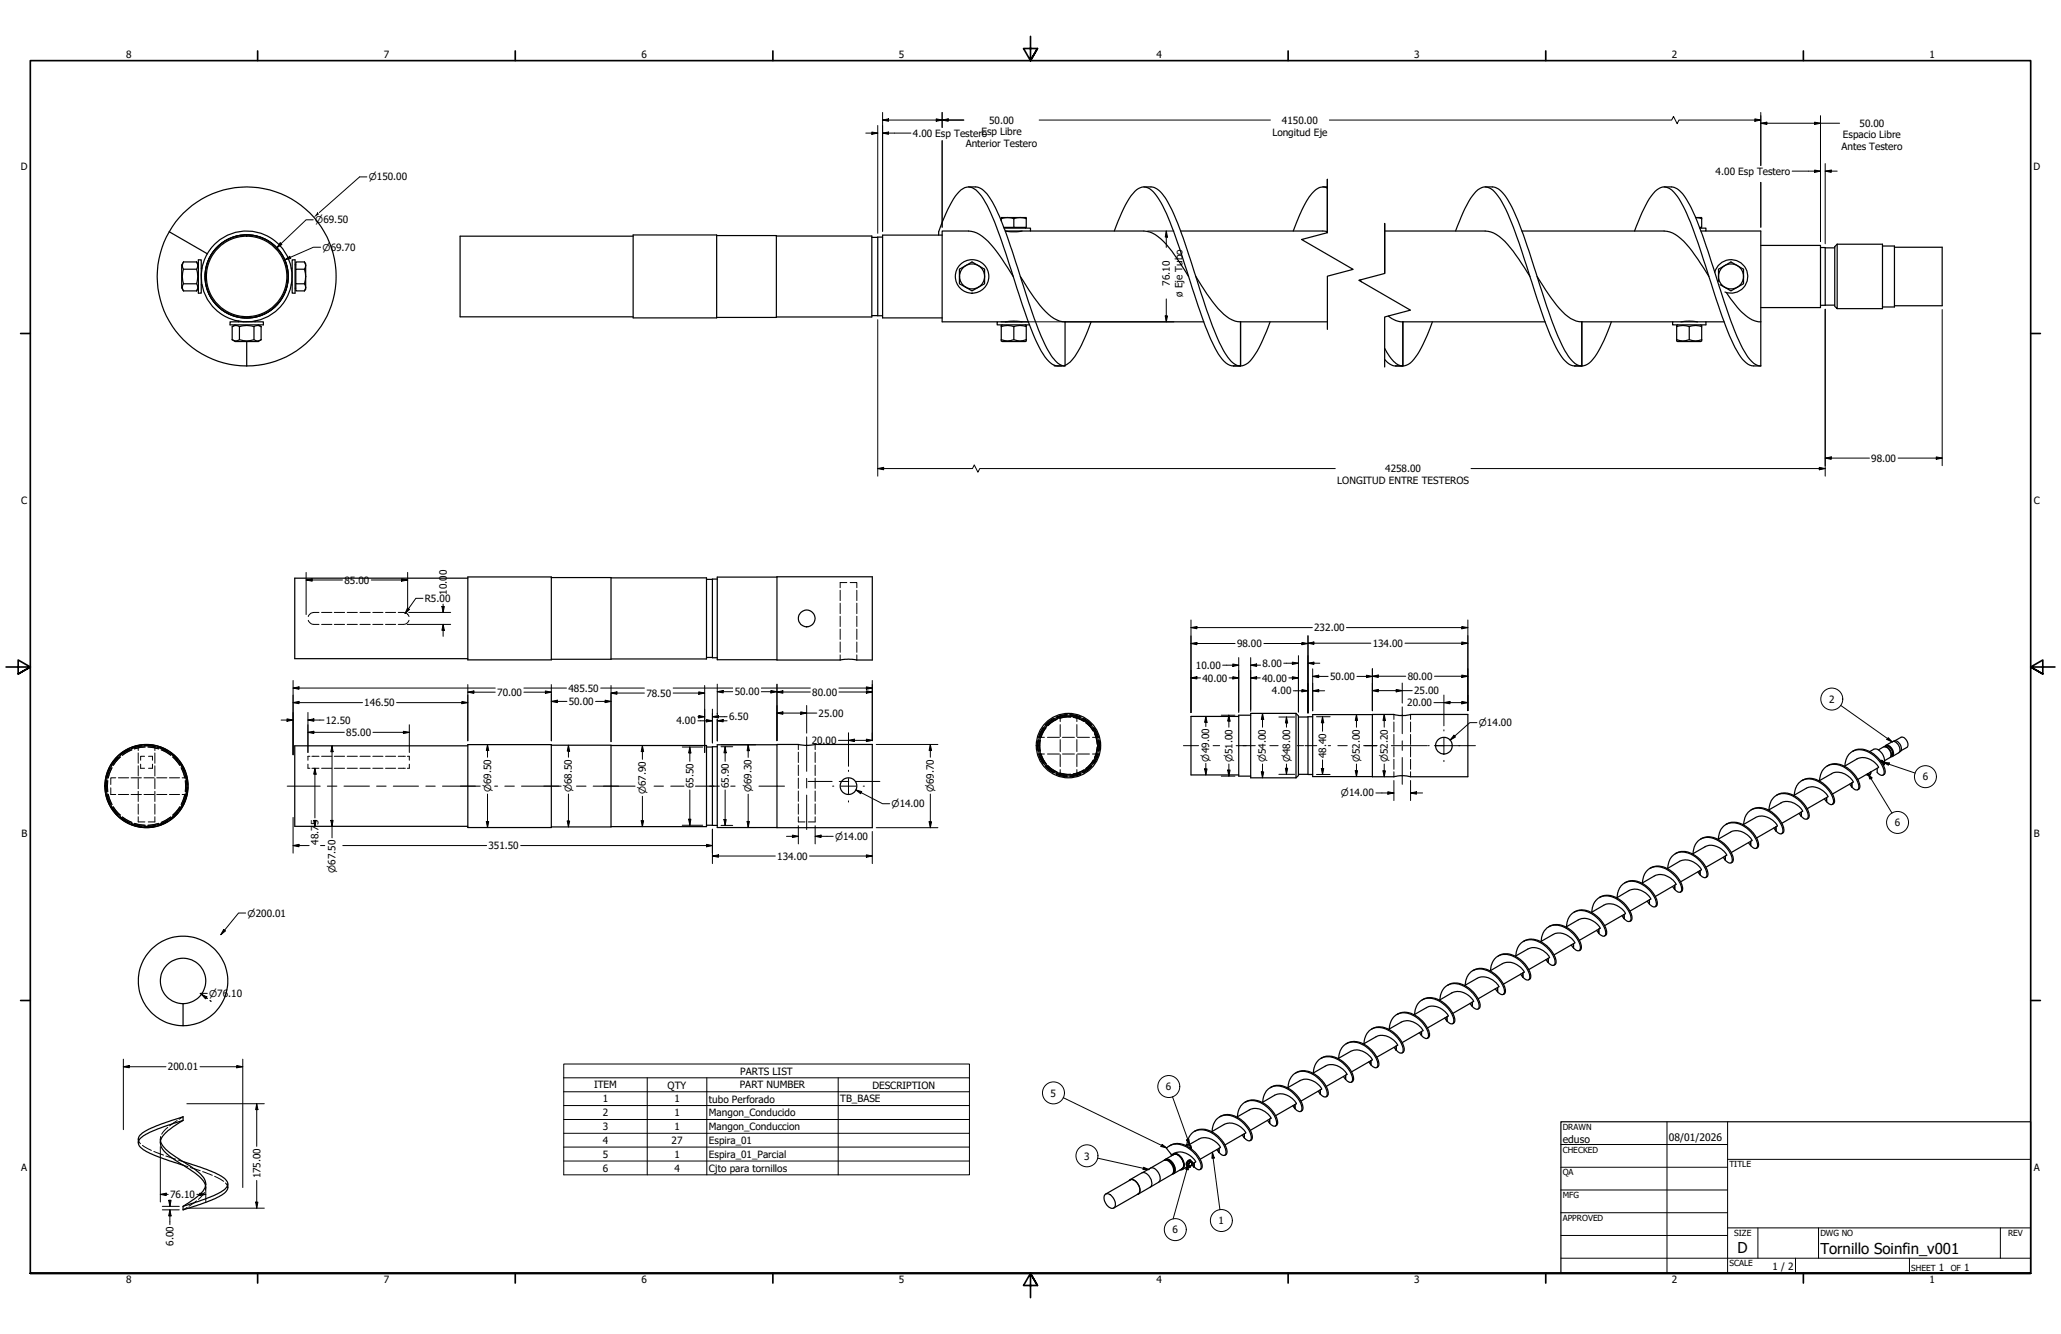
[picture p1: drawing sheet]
<svg xmlns="http://www.w3.org/2000/svg" width="864mm" height="559mm" viewBox="0 0 864 559" stroke-linecap="round" stroke-linejoin="round" font-family="sans-serif">
<defs><g id="words">
<g font-size="6.3">
<text x="728.1" y="524.9">D</text>
<text x="762.8" y="525.4">Tornillo Soinfin_v001</text>
</g>
<g font-size="4.3">
<text x="654.8" y="478.6">eduso</text>
<text x="699.3" y="478">08/01/2026</text>
</g>
<g font-size="4.2">
<text x="52.8" y="24.4">8</text>
<text x="160.8" y="24.4">7</text>
<text x="268.7" y="24.4">6</text>
<text x="376.7" y="24.4">5</text>
<text x="484.6" y="24.4">4</text>
<text x="592.6" y="24.4">3</text>
<text x="700.5" y="24.4">2</text>
<text x="808.5" y="24.4">1</text>
<text x="414.5" y="51.8">50.00</text>
<text x="537.1" y="51.8">4150.00</text>
<text x="779.2" y="53.1">50.00</text>
<text x="382.5" y="57.3">4.00 Esp TesterEsp Libre</text>
<text x="411.4" y="57.3">o</text>
<text x="533.1" y="57.1">Longitud Eje</text>
<text x="772.2" y="58">Espacio Libre</text>
<text x="404.7" y="61.6">Anterior Testero</text>
<text x="771.6" y="63">Antes Testero</text>
<text x="8.8" y="71.4">D</text>
<text x="852" y="71.4">D</text>
<text x="718.9" y="73.2">4.00 Esp Testero</text>
<text x="490.2" y="119.6" transform="rotate(-90 490.2 119.6)">76.10</text>
<text x="495.5" y="124.4" transform="rotate(-90 495.5 124.4)">ø Eje Tubo</text>
<text x="580.5" y="197.8">4258.00</text>
<text x="784.1" y="193.4">98.00</text>
<text x="560.3" y="202.6">LONGITUD ENTRE TESTEROS</text>
<text x="8.9" y="211.1">C</text>
<text x="852.2" y="211.1">C</text>
<text x="144.3" y="244.5">85.00</text>
<text x="187.2" y="249" transform="rotate(-90 187.2 249)">10.00</text>
<text x="178" y="252.2">R5.00</text>
<text x="550.7" y="264.4">232.00</text>
<text x="518.4" y="271.1">98.00</text>
<text x="575.2" y="271">134.00</text>
<text x="501.1" y="280.2">10.00</text>
<text x="529" y="279.3">8.00</text>
<text x="503.9" y="285.5">40.00</text>
<text x="528.8" y="285.5">40.00</text>
<text x="557.3" y="284.9">50.00</text>
<text x="589.9" y="284.8">80.00</text>
<text x="208.3" y="291.5">70.00</text>
<text x="238.2" y="289.8">485.50</text>
<text x="270.8" y="291.8">78.50</text>
<text x="307.8" y="291.3">50.00</text>
<text x="340.3" y="291.4">80.00</text>
<text x="533" y="290.9">4.00</text>
<text x="592.6" y="290.8">25.00</text>
<text x="152.7" y="295.8">146.50</text>
<text x="238.3" y="295.3">50.00</text>
<text x="589.6" y="295.8">20.00</text>
<text x="766.4" y="294.4">2</text>
<text x="136.5" y="303.1">12.50</text>
<text x="283.5" y="303.5">4.00</text>
<text x="305.5" y="301.8">6.50</text>
<text x="343" y="300.2">25.00</text>
<text x="145.1" y="308.3">85.00</text>
<text x="340.1" y="311.7">20.00</text>
<text x="555.7" y="317.6" transform="rotate(-90 555.7 317.6)">48.40</text>
<text x="805.7" y="326.9">6</text>
<text x="290.6" y="330.1" transform="rotate(-90 290.6 330.1)">65.50</text>
<text x="305.4" y="330.1" transform="rotate(-90 305.4 330.1)">65.90</text>
<text x="133.5" y="345.8" transform="rotate(-90 133.5 345.8)">5</text>
<text x="794" y="346.1">6</text>
<text x="9" y="350.8">B</text>
<text x="133.5" y="353.9" transform="rotate(-90 133.5 353.9)">48.7</text>
<text x="852.2" y="350.8">B</text>
<text x="204.7" y="355.7">351.50</text>
<text x="325.7" y="360.1">134.00</text>
<text x="70.4" y="448.4">200.01</text>
<text x="248.9" y="455.9">ITEM</text>
<text x="279.7" y="456">QTY</text>
<text x="310" y="455.9">PART NUMBER</text>
<text x="310.2" y="450.2">PARTS LIST</text>
<text x="365.6" y="456">DESCRIPTION</text>
<text x="252.5" y="461.8">1</text>
<text x="282.6" y="461.8">1</text>
<text x="297.1" y="461.8">tubo Perforado</text>
<text x="352.1" y="461.8">TB_BASE</text>
<text x="440.2" y="459.4">5</text>
<text x="488.6" y="456.7">6</text>
<text x="252.5" y="467.6">2</text>
<text x="282.6" y="467.6">1</text>
<text x="297.1" y="467.6">Mangon_Conducido</text>
<text x="252.5" y="473.4">3</text>
<text x="282.6" y="473.3">1</text>
<text x="297.1" y="473.4">Mangon_Conduccion</text>
<text x="252.5" y="479.2">4</text>
<text x="281.4" y="479.2">27</text>
<text x="297.1" y="479.2">Espira_01</text>
<text x="252.5" y="484.9">5</text>
<text x="282.6" y="484.9">1</text>
<text x="297.1" y="485">Espira_01_Parcial</text>
<text x="454.3" y="485.7">3</text>
<text x="8.9" y="490.5">A</text>
<text x="252.5" y="490.8">6</text>
<text x="282.6" y="490.8">4</text>
<text x="297.1" y="490.9">Cjto para tornillos</text>
<text x="852.2" y="490.5">A</text>
<text x="109.1" y="493.6" transform="rotate(-90 109.1 493.6)">175.00</text>
<text x="71.3" y="501.8">76.10</text>
<text x="510.6" y="512.8">1</text>
<text x="72.7" y="521.9" transform="rotate(-90 72.7 521.9)">6.00</text>
<text x="491.3" y="516.6">6</text>
<text x="742.8" y="532">1 / 2</text>
<text x="812.4" y="532.6">1</text>
<text x="823" y="532.6">1</text>
<text x="52.8" y="537.5">8</text>
<text x="160.8" y="537.5">7</text>
<text x="268.7" y="537.5">6</text>
<text x="376.7" y="537.5">5</text>
<text x="484.6" y="537.5">4</text>
<text x="592.6" y="537.5">3</text>
<text x="700.5" y="537.5">2</text>
<text x="808.5" y="537.5">1</text>
</g>
<g font-size="3.9">
<text x="154.5" y="75.6">⌀150.00</text>
<text x="132.1" y="93.5">⌀69.50</text>
<text x="135.1" y="105">⌀69.70</text>
<text x="619.7" y="304.2">⌀14.00</text>
<text x="506.7" y="319" transform="rotate(-90 506.7 319)">⌀49.00</text>
<text x="516.4" y="319.3" transform="rotate(-90 516.4 319.3)">⌀51.00</text>
<text x="530.5" y="319.3" transform="rotate(-90 530.5 319.3)">⌀54.00</text>
<text x="540.6" y="319.3" transform="rotate(-90 540.6 319.3)">⌀48.00</text>
<text x="569.8" y="319.3" transform="rotate(-90 569.8 319.3)">⌀52.00</text>
<text x="581.5" y="319.3" transform="rotate(-90 581.5 319.3)">⌀52.20</text>
<text x="205.7" y="331.9" transform="rotate(-90 205.7 331.9)">⌀69.50</text>
<text x="239.6" y="331.9" transform="rotate(-90 239.6 331.9)">⌀68.50</text>
<text x="270.6" y="332.7" transform="rotate(-90 270.6 332.7)">⌀67.90</text>
<text x="315" y="331.9" transform="rotate(-90 315 331.9)">⌀69.30</text>
<text x="391.3" y="331.9" transform="rotate(-90 391.3 331.9)">⌀69.70</text>
<text x="561.8" y="333.6">⌀14.00</text>
<text x="373.6" y="338.1">⌀14.00</text>
<text x="349.9" y="351.8">⌀14.00</text>
<text x="140.6" y="365.6" transform="rotate(-90 140.6 365.6)">⌀67.50</text>
<text x="103.8" y="383.9">⌀200.01</text>
<text x="87.6" y="417.6">⌀76.10</text>
</g>
<g font-size="3.5">
<text x="654.8" y="473.2">DRAWN</text>
<text x="654.8" y="482.8">CHECKED</text>
<text x="724.7" y="488.9">TITLE</text>
<text x="654.8" y="492.3">QA</text>
<text x="654.8" y="501.8">MFG</text>
<text x="654.8" y="511.4">APPROVED</text>
<text x="726.7" y="517.7">SIZE</text>
<text x="762.8" y="517.7">DWG NO</text>
<text x="841.4" y="517.7">REV</text>
<text x="724.7" y="530.4">SCALE</text>
<text x="800.9" y="532.6">SHEET</text>
<text x="817.4" y="532.6">OF</text>
</g>
</g></defs>
<!-- layer: Visible (ANSI) -->
<g fill="none" stroke="#000" stroke-width=".51">
<path d="M405.8 78.3h3a8.7 8.7 0 0 1 6.4 5.3 149.7 149.7 0 0 1 11.2 28.5l1.1 3.7a170.5 170.5 0 0 0 12.4 32.2 9 9 0 0 0 6.4 5.3M479.3 78.3a8 8 0 0 1 4.8 .4 19.4 19.4 0 0 1 7 9.3 502.6 502.6 0 0 1 14.6 42.2 69.1 69.1 0 0 0 10 20.9 5.1 5.1 0 0 0 8.7-.6 56.9 56.9 0 0 0 7.8-15.7M554.3 78.3h1.9M556.2 78.8a4.9 4.9 0 0 0-6.2 2 53.1 53.1 0 0 0-8.1 16M622.3 78.3h3a10 10 0 0 1 7 6.3 204.8 204.8 0 0 1 12.9 34.9 140.3 140.3 0 0 0 11.8 29.4 7.7 7.7 0 0 0 5.8 4.4M697.3 78.3h3a10 10 0 0 1 7 6.3 175.8 175.8 0 0 1 11.8 31.2 170.5 170.5 0 0 0 12.3 32.2 9 9 0 0 0 6.4 5.3M70.9 97.1a37.5 37.5 0 0 1 64.9 0 37.5 37.5 0 0 1-32.4 56.2M70.9 97.1a37.5 37.5 0 0 0 32.5 56.2M70.9 97.1l16 9.2M265.3 98.4h35v34.8h-35zM265.3 98.9h-72.5v33.8h72.5M300.3 98.7h25v34.3h-25"/>
<path d="M325.3 98.9h40v33.9h-40M365.3 99.4h2.5M369.8 99.3h-2v33h2M393.3 98.5v-1.4a51.7 51.7 0 0 1 8.6-16.8 4.8 4.8 0 0 1 7.8 0 56.7 56.7 0 0 1 9.4 19l2.3 6.8a368.9 368.9 0 0 0 13.3 37.9 18.1 18.1 0 0 0 7 9l4.6 .3v-18.5M394.8 98.5h-25v34.7h25M419.5 91.6v.9M420.6 95.2h4.2M420.8 95.6h11v1.2h-10.6M421.3 96.8a19.4 19.4 0 0 0 7 0M422.1 91.1l-2.6 .5M422.1 91.1h-2.6v.5M422.1 91.1l2.7 .5"/>
<path d="M422.1 91.1h5.3M424.8 91.6v3.6h5.2v-3.6M427.4 91.1l-2.6 .5M427.4 91.1h2.6v.5M427.4 91.1l2.6 .5M429.7 95.2v.4M431.8 96.8h47.5a13.4 13.4 0 0 1 9.4 5.6l2.3 2.8 7 10.6M466.9 96.8a51.4 51.4 0 0 1 8.6-16.6 4.8 4.8 0 0 1 7.8 .2 59.9 59.9 0 0 1 9.3 19l1.6 4.5a515.4 515.4 0 0 0 13.2 38.5 23.6 23.6 0 0 0 7.1 10.2 7.3 7.3 0 0 0 5.3 .7v-18.5M494.7 96.8h59.6l1.9 .2M580.2 96.8h42.1a13.4 13.4 0 0 1 9.4 5.6 102.8 102.8 0 0 1 9.4 13.4M609.9 96.8a51.4 51.4 0 0 1 8.6-16.6 4.8 4.8 0 0 1 7.8 .2 56.5 56.5 0 0 1 9.3 19l1.6 4.5a391.2 391.2 0 0 0 14.1 40.1 18.1 18.1 0 0 0 6.9 9l4.6 .3M637.7 96.8h59.6a13.4 13.4 0 0 1 9.4 5.6 102.8 102.8 0 0 1 9.4 13.4"/>
<path d="M684.9 96.8a55 55 0 0 1 8.6-16.6 4.8 4.8 0 0 1 7.8 .2 56.5 56.5 0 0 1 9.3 19l1.6 4.5a391.2 391.2 0 0 0 14 40.1 18.1 18.1 0 0 0 7 9l4.6 .3M710.5 91.1h2.5v.5zM712.3 95.6h2.5v1.2h-2.1M712.7 95.2v.4M713 91.6v3.6h-.8M714.8 96.8h23v56.5M76.9 109.7a2.54 2.54 0 0 0 0 3.1 9.4 9.4 0 0 0 0 6.1 2.44 2.44 0 0 0 0 3M76.9 109.7l-.8 1.3v9.6l.8 1.3M76.9 118.9h5.5M76.9 112.8h5.5M76.9 109.7h5.5M82.4 109.7a2.54 2.54 0 0 1 0 3.1 9.4 9.4 0 0 1 0 6.1 2.45 2.45 0 0 1 0 3"/>
<path d="M82.4 109.7l.7 1.3M83.1 108.8h1.2v14h-1.2zM84.3 119.3h.3M84.3 112.3h.3M122 119.3h.4M122 112.3h.4M122.4 108.8h1.2v14h-1.2zM123.6 110.9h.4M124 118.9v3h3.6M127.6 109.7a2.54 2.54 0 0 1 0 3.1M127.6 112.8a9.4 9.4 0 0 1 0 6.1 2.44 2.44 0 0 1 0 3M127.6 112.8h-3.6v6.1h3.6"/>
<path d="M127.6 109.7h-3.6v3.1M127.6 109.7l.5 .9v10.5l-.5 .8M404.7 111.3l-2.7 1.5v6.1l2.7 1.4M404.7 111.3l2.6-1.6 2.7 1.6M404.7 111.3a5.2 5.2 0 0 0 0 9M404.7 111.3a5.2 5.2 0 0 1 5.2 0M409.9 111.3a5.2 5.2 0 0 1 0 9M410 111.3l2.6 1.5v6.1l-2.6 1.4M424.6 115.8a74.4 74.4 0 0 0-11.8-15.8l-1.1-.9a9.9 9.9 0 0 0-5.9-2.3h-11v38h23M427.5 115.8a68 68 0 0 0 12.9 16.8l1.2 .8a8 8 0 0 0 4.7 1.4M501.1 115.8a77.3 77.3 0 0 0 11.7 15.8l2.3 1.8a8.4 8.4 0 0 0 4.7 1.4M569.6 117.4l.1 .1"/>
<path d="M570 117.3l.5 .7M644.1 115.8a68 68 0 0 0 12.9 16.8l1.1 .8a8.4 8.4 0 0 0 4.7 1.4M718.5 114.1a7 7 0 0 1 8.8-5 7 7 0 0 1 4.7 9 7 7 0 0 1-9.2 4.2M720.7 119.3l2 1M727.9 111.3a5.2 5.2 0 0 0-7.1 1.9 5.2 5.2 0 0 0 1.9 7.1M727.9 111.3a5.2 5.2 0 0 1 0 9M728 111.3l2.6 1.5v6.1l-2.6 1.4M728 111.3l-2.7-1.6-5.2 3.1v5.1M737.8 102.8h25v26h-25M762.8 103.7h2v24.2h-2M764.8 103.8h4M769.8 102.3v27l-1-1v-25z"/>
<path d="M769.8 102.3h19v27h-19M788.8 103.1h5v25.5h-5M793.8 103.6h20v24.5h-20M76.9 121.9h5.5M83.1 120.6l-.7 1.3M96.4 134.8h14v1.3h-14zM97.3 136.8a2.54 2.54 0 0 1 3 0 9.4 9.4 0 0 1 6.1 0 2.44 2.44 0 0 1 3 0M98.6 136.1l-1.3 .7v5.5M99.9 134.5v.3M100.3 136.8v5.5M106.4 136.8v5.5M106.9 134.5v.3"/>
<path d="M108.2 136.1l1.2 .7M109.4 136.8v5.5M123.6 120.7h.4M365.3 132.2h2.5M404.7 120.3l2.6 1.6 2.7-1.6M404.7 120.3a5.2 5.2 0 0 0 5.2 0M419.5 136.8a7.1 7.1 0 0 1 5.3 0 6.9 6.9 0 0 1 5.2 0M420 136.1l-.5 .2v6.5l.5 .3h9.6l.4-.3v-.5M421.3 134.8a19.4 19.4 0 0 1 7 0M424.8 136.8v5.5M429.6 136.1l.4 .2v6M430.9 134.8h-13.1v1.3h13.6"/>
<path d="M446.3 134.8h58.1M457.2 134.8l-1.3 3.6a34.6 34.6 0 0 1-8.2 13.8l-1.4 .8M519.8 134.8h36.4M581.7 132.4a9.4 9.4 0 0 0 6.1 2.4M587.8 134.8v18.5h-3M587.8 134.8h59.6M587.8 134.8v18.5M600.2 134.8a44.4 44.4 0 0 1-9.3 17.3l-1.6 .9-1.5 .3M662.8 134.8h38M662.8 134.8v18.5M675.2 134.8a44.4 44.4 0 0 1-9.3 17.3l-1.5 .9-1.6 .3M700.8 134.8h14v1.3h-14z"/>
<path d="M702.6 136.8a7.1 7.1 0 0 1 5.2 0 6.9 6.9 0 0 1 5.2 0M703 136.1l-.4 .2v6.5l.4 .3h9.6l.4-.3v-.5M704.3 134.8a19.4 19.4 0 0 1 7 0M707.8 136.8v5.5M712.6 136.1l.4 .2v6M714.8 134.8h7.6M722.7 120.3l2.6 1.6 2.7-1.6M722.7 120.3a5.2 5.2 0 0 0 5.2 0M723.4 122.6a29.7 29.7 0 0 0 11.7 11.8l2.7 .4M764.8 127.8h4M97.3 142.3a2.54 2.54 0 0 0 3 0 9.4 9.4 0 0 0 6.1 0 2.45 2.45 0 0 0 3 0M97.3 142.3l1.3 .8h9.6l1.2-.8"/>
<path d="M103.4 143.1v10.2M419.5 142.3a7.1 7.1 0 0 0 5.3 0 6.9 6.9 0 0 0 5.2 0M441.8 153v.3h3M580.2 145.9l1.9 3.2a7.4 7.4 0 0 0 5.7 4.2M580.2 150.6a6.3 6.3 0 0 0 4.6 2.7M584.8 153.3h3M702.6 142.3a7.1 7.1 0 0 0 5.2 0 6.9 6.9 0 0 0 5.2 0M196 242.2h-72.5v33.7h72.5M196 241.7h35v34.7h-35zM231 241.9h25v34.3h-25M256 242.1h40v33.9h-40M296 242.7h2.5"/>
<path d="M300.5 242.6h-2v32.9h2M325.6 241.6h39.9v34.9h-6.5a16.2 16.2 0 0 0-7 0h-26.4zM325.6 241.7h-25.1v34.7h25.1M296 275.4h2.5M524.1 299.6h-5.1v25.5h5.1M543.1 298.8l1 1v25.1l-1 .9M543.1 298.8v27M543.1 298.8h-19v27h19M575.1 299.3h9a12.3 12.3 0 0 0 7 0h24v26.1h-24a13.9 13.9 0 0 0-7 0h-9zM575.1 299.3h-25.1v26h25.1M196 312.4h-72.5v33.7h72.5M196 311.9h35v34.7h-35z"/>
<path d="M231 312.2h25v34.2h-25M256 312.3h40v34h-40M296 312.9h2.5M300.5 312.8h-2v33h2M325.6 311.8h8.9a16.5 16.5 0 0 0 7.1 0h23.9v34.9h-39.9zM325.6 312h-25.1v34.6h25.1M519 300.1h-20v24.5h20M544.1 300.4h4M550 300.2h-1.9v24.2h1.9M776.2 314.8a8.2 8.2 0 0 1 10 2 8.1 8.1 0 0 1 3.5 7.3l-.7 .6M783.5 314.8l1.6-.9a4.2 4.2 0 0 1 4.5 3.9l-.1 2M787.1 314.1l2.1-1.2a3 3 0 0 1 2.6 4.5l-2.1 1.2"/>
<path d="M787.9 318.6h.9M788 318.8l.6-.2 .5 .5M788.7 319.2l.4 .1-.6 .2zM788.7 319.2l-.5-.3 1.2 .4M789.1 319.3h.3l.1 .5zM789.5 319.8l-.3 .8zM789.7 312.8l.2-.4a2.31 2.31 0 0 1 3.2 1.9l.3 1.4a1.14 1.14 0 0 1-1.2 1.4M789.8 312.8a1.96 1.96 0 0 1 3 1.4l.4 1.6-.2 .7-.8 .4M789.8 312.8a2.43 2.43 0 0 1 3.3 2.7 1.24 1.24 0 0 1-.9 1.4M789.9 312.8a3.1 3.1 0 0 1 2.4 4.1M790.2 312.2l2.7-1.5a3.2 3.2 0 0 1 3.2 3.8l-.4 .8-2.8 1.6M793.4 310.6a2.35 2.35 0 0 1 3.1 2.1l.2 1.5-.8 .8"/>
<path d="M794.1 310.3l2.4-1.4a2.81 2.81 0 0 1 2.5 4.2l-2.5 1.4M544.1 324.4h4M733.7 339.3a8.5 8.5 0 0 1 10.6 2.5 8 8 0 0 1 3 6.8l-.7 .6M741 339.3l5.3-2.9a7.4 7.4 0 0 1 9 3.5l-8.7 5M741.2 339.2l.2-1.4a6.2 6.2 0 0 1 10.2-4.1l1.8 1.1 2.2 2.4 1.6 2.7 .5 1.7a1.3 1.3 0 0 1-.9 1.6 1.3 1.3 0 0 1-1.6-.9l-.4-.4M744.4 333.1a8.7 8.7 0 0 1 10.8 2.9l.8 .8a6.7 6.7 0 0 1 1.9 5.8l-.7 .5M751.6 333.2l5.3-3a7.4 7.4 0 0 1 9 3.5l-8.7 5.1M751.8 333.1l.1-.9a6.3 6.3 0 0 1 10-4.8l2.8 1.9 1.7 2 1.3 2 .6 2.2a1.26 1.26 0 0 1-.8 1.6 1.26 1.26 0 0 1-1.6-.7l-.5-.6M755 327a8.4 8.4 0 0 1 10.3 2.3 8 8 0 0 1 3.2 7.1l-.7 .5M762.3 327.1l5.2-3a7.4 7.4 0 0 1 9 3.5l-8.7 5M762.4 327l.3-1.8a6.2 6.2 0 0 1 10.1-3.8l2.5 1.8 1.6 1.7 1 1.6 1 2.8a1.26 1.26 0 0 1-.7 1.7 1.26 1.26 0 0 1-1.7-.8l-.5-.5M764.5 334.6l.9 1.2"/>
<path d="M765.4 334.1v1.7M765.6 320.9a8.6 8.6 0 0 1 10.6 2.6 7.9 7.9 0 0 1 2.9 6.7l-.7 .6M772.9 321l5.2-3.1a7.3 7.3 0 0 1 9 3.6l-8.7 5M773 320.9l.1-.4a6.3 6.3 0 0 1 3.3-5.8 6.3 6.3 0 0 1 6.7 .5l2.3 1.5 1.9 1.9 1.2 1.8 1 2.6a1.29 1.29 0 0 1-.6 1.7 1.29 1.29 0 0 1-1.8-.6l-.5-.6v-1.7M775.1 328.5l.9 1.2M776 328v1.7M782 324.5l.4 .1M782.4 324.2v.4M783.6 323.6v.9M783.9 323.4v.4a.98 .98 0 0 1-1.5 .8M784 323.3l-.6 .4M296 345.7h2.5"/>
<path d="M701.9 357.6a8.2 8.2 0 0 1 10.1 2.1l.3 .2a8.5 8.5 0 0 1 3.2 7.1l-.7 .5M709.2 357.7l5.2-3a7.3 7.3 0 0 1 9.1 3.6l-8.7 5M709.4 357.6l.1-.6a6.3 6.3 0 0 1 3.6-5.8 6.3 6.3 0 0 1 6.7 .8l2.4 1.8 2.1 2.4 1.1 2.1 .4 1.5a1.26 1.26 0 0 1-.6 1.7 1.26 1.26 0 0 1-1.7-.6l-.6-.6M712.5 351.5a8.4 8.4 0 0 1 10.4 2.3 8.5 8.5 0 0 1 3.2 7l-.7 .6M719.8 351.6l5.2-3a7.4 7.4 0 0 1 9.1 3.5l-8.7 5M720 351.5l.1-.6a6.3 6.3 0 0 1 3.4-5.7 6.3 6.3 0 0 1 6.6 .6l2.1 1.3 2.2 2.3 1.6 2.7 .4 1.5a1.27 1.27 0 0 1-.5 1.8 1.27 1.27 0 0 1-1.8-.7l-.5-.5M722.1 359.1l.8 1.2M722.9 358.6v1.7M723.1 345.4a8.7 8.7 0 0 1 10.6 2.5 8 8 0 0 1 3 6.8l-.7 .6M730.4 345.4l5.2-2.9a7.4 7.4 0 0 1 9.1 3.4l-8.7 5.1M730.6 345.3l.1-.6a6.2 6.2 0 0 1 3.4-5.6 6.2 6.2 0 0 1 6.6 .6l2.8 1.9 1.7 1.9 1.2 2.1 .6 1.9a1.26 1.26 0 0 1-.6 1.8 1.26 1.26 0 0 1-1.7-.7l-.5-.6M732.7 353l.9 1.2"/>
<path d="M733.6 352.4v1.8M743.3 346.8l.9 1.2M744.2 346.3v1.7M753.9 340.7l.9 1.2M754.8 340.2v1.7M670.1 376a8.7 8.7 0 0 1 10.6 2.6l.5 .5a7 7 0 0 1 2.4 6.3l-.7 .6M677.4 376.1l5.2-3a7.5 7.5 0 0 1 9.1 3.5l-8.7 5M677.6 376l.1-.7a6.3 6.3 0 0 1 3.4-5.6 6.3 6.3 0 0 1 6.6 .6l2 1.3 2.1 2.1 1.6 2.5 .6 1.9a1.26 1.26 0 0 1-.6 1.8 1.26 1.26 0 0 1-1.7-.7l-.6-.5M680.7 369.9a8.2 8.2 0 0 1 10.1 2l1 1.1a6.6 6.6 0 0 1 2.4 6.4l-.7 .4M688 370l5.2-3a7.5 7.5 0 0 1 8.9 3.1l.2 .4-8.7 5M688.2 369.8l.1-.5a6.2 6.2 0 0 1 9.8-5.3l2.2 1.5 1.9 1.8 1.8 2.8 .7 2.1a1.27 1.27 0 0 1-.8 1.6 1.27 1.27 0 0 1-1.6-.7l-.6-.5M690.2 377.4l.9 1.3"/>
<path d="M691.1 376.9v1.8M691.3 363.7a8.7 8.7 0 0 1 10.6 2.6l.5 .5a6.7 6.7 0 0 1 2.4 6.5l-.6 .4M698.6 363.9l5.2-3.1a7.4 7.4 0 0 1 9.1 3.6l-8.7 5M698.8 363.7l.2-1.4a6.1 6.1 0 0 1 9.7-4.4l2.2 1.4 2.3 2.4 1.4 2.2 .6 2a1.24 1.24 0 0 1-.5 1.7 1.24 1.24 0 0 1-1.7-.5l-.7-.7M700.8 371.3l.9 1.3M701.7 370.8v1.8M711.5 365.2l.8 1.2M712.3 364.7v1.7M638.3 394.4a8.4 8.4 0 0 1 10.3 2.3l.8 .8a6.8 6.8 0 0 1 2.4 6.3l-.7 .5M645.5 394.5l5.2-3a7.4 7.4 0 0 1 9.1 3.3l-8.6 5.2M645.8 394.3l.1-.5a6.2 6.2 0 0 1 9.7-5.3l2.1 1.3 2.5 2.5 1.4 2.3 .6 2.1a1.26 1.26 0 0 1-.8 1.6 1.26 1.26 0 0 1-1.6-.7l-.5-.5M648.9 388.2a8.8 8.8 0 0 1 10.6 2.6l.5 .6a7 7 0 0 1 2.4 6.3l-.7 .5"/>
<path d="M656.2 388.3l5.2-3a7.5 7.5 0 0 1 9.1 3.6l-8.7 5M656.4 388.2l.1-.6a6.3 6.3 0 0 1 3.4-5.7 6.3 6.3 0 0 1 6.6 .6l2.5 1.7 1.6 1.8 1.6 2.4 .6 2a1.24 1.24 0 0 1-.5 1.7 1.24 1.24 0 0 1-1.7-.5l-.7-.7M658.4 395.9l.9 1.2M659.3 395.3v1.8M659.5 382.1a8.5 8.5 0 0 1 10.4 2.3l.7 .9a6.8 6.8 0 0 1 2.4 6.2l-.7 .5M666.8 382.2l5.2-3a7.3 7.3 0 0 1 9 3.4l-8.6 5.1M667 382.1l.1-.6a6.2 6.2 0 0 1 9.7-5.3l2.3 1.5 2.3 2.3 1.4 2.3 .7 2.1a1.26 1.26 0 0 1-.8 1.6 1.26 1.26 0 0 1-1.6-.7l-.6-.5M669 389.7l.9 1.2M669.9 389.2v1.7M679.6 383.6l.9 1.2M680.5 383.1v1.7M595.9 418.8a8.7 8.7 0 0 1 10.6 2.6l.5 .6a6.7 6.7 0 0 1 2.3 6.3l-.6 .5"/>
<path d="M603.1 419l5.2-3.1a7.4 7.4 0 0 1 9.2 3.6l-8.7 5M603.4 418.8a6.4 6.4 0 0 1 3.2-6.1 6.4 6.4 0 0 1 6.9 .4l2.4 1.7 1.7 1.8 1.5 2.2 .7 2.1a1.32 1.32 0 0 1-.6 1.8 1.32 1.32 0 0 1-1.8-.6l-.5-.6M606.5 412.8a8.4 8.4 0 0 1 10.3 2.2l.8 .9a6.9 6.9 0 0 1 2.4 6.3l-.7 .5M613.7 412.8l5.2-3a7.5 7.5 0 0 1 9 3.1l.2 .4-8.7 5.1M614 412.7a6.3 6.3 0 0 1 3.2-6.1 6.3 6.3 0 0 1 6.9 .4l1.8 1.2 2.1 2 1.5 2.3 .9 2.2a1.34 1.34 0 0 1-.6 1.9 1.34 1.34 0 0 1-1.8-.6l-.5-.6M616.9 419.8v1.7M617.1 406.6a8.7 8.7 0 0 1 10.6 2.6l.5 .5a7 7 0 0 1 2.4 6.4l-.7 .5M624.3 406.7l5.2-3a7.4 7.4 0 0 1 9.2 3.5l-8.7 5M624.6 406.6a6.4 6.4 0 0 1 3.2-6.1 6.4 6.4 0 0 1 6.9 .4l2.5 1.7 1.8 2 1.3 2 .7 2.1a1.24 1.24 0 0 1-.5 1.7 1.24 1.24 0 0 1-1.7-.4l-.7-.7M626.6 414.2l.9 1.2M627.5 413.7v1.7M627.7 400.5a8.4 8.4 0 0 1 10.3 2.3l.8 .8a6.9 6.9 0 0 1 2.4 6.4l-.7 .4"/>
<path d="M634.9 400.6l5.2-3a7.3 7.3 0 0 1 9.2 3.5l-8.7 5M635.2 400.4l.1-1.1a6.2 6.2 0 0 1 10-4.5l2.5 1.7 1.6 1.7 1.5 2.3 .7 2.2a1.24 1.24 0 0 1-.5 1.6 1.24 1.24 0 0 1-1.7-.4l-.7-.7M637.2 408.1l.9 1.2M638.1 407.5v1.8M647.8 402l.9 1.2M648.7 401.4v1.8M76.7 420.4v9.2M564.1 437.3a8.4 8.4 0 0 1 10.3 2.2 7.4 7.4 0 0 1 3.1 7.2l-.6 .5M571.3 437.3l5.2-3a7.4 7.4 0 0 1 9.1 3.3l-8.7 5.2M571.6 437.2a6.4 6.4 0 0 1 3.3-6.2 6.4 6.4 0 0 1 7 .7l2 1.3 2.4 2.6 1.1 2 .5 2.1a1.23 1.23 0 0 1-.8 1.5 1.23 1.23 0 0 1-1.5-.8l-.6-.5M574.7 431.1a8.8 8.8 0 0 1 10.6 2.5l1.8 2.3a4.5 4.5 0 0 1 .9 4.9l-.5 .3M581.9 431.2l5.2-3a7.5 7.5 0 0 1 9.2 3.5l-8.8 5.1"/>
<path d="M582.2 431.1a6.3 6.3 0 0 1 3.1-6.2 6.3 6.3 0 0 1 7 .5l2.4 1.7 1.7 1.7 1.3 2 .9 2.3a1.34 1.34 0 0 1-.6 1.8 1.34 1.34 0 0 1-1.8-.6l-.6-.5M584.1 438.7l.9 1.2M585 438.1v1.8M585.3 425a8.4 8.4 0 0 1 10.3 2.3l1.7 2a5 5 0 0 1 1.3 5.3l-.5 .3M592.5 425.1l5.2-3a7.3 7.3 0 0 1 9.1 3.3l-8.6 5.2M592.8 424.9a6.4 6.4 0 0 1 3.3-6.1 6.4 6.4 0 0 1 7 .6l3.7 3.1 1.7 2.4 .7 2.1a1.32 1.32 0 0 1-.6 1.8 1.32 1.32 0 0 1-1.8-.6l-.5-.5M594.7 432.6l.9 1.2M595.6 432.1v1.7M605.3 426.5l1 1.2M606.3 426v1.7M615.9 420.3l1 1.2M532.3 455.6a8.4 8.4 0 0 1 10.2 2.3 7.4 7.4 0 0 1 3.2 7.2l-.7 .4"/>
<path d="M539.5 455.7l5.2-3a7.5 7.5 0 0 1 9 3.1l.1 .4-8.7 5.1M539.7 455.5l.1-.2a6.3 6.3 0 0 1 3.2-5.9 6.3 6.3 0 0 1 6.8 .5l1.6 .9 2.2 2.1 1.7 2.5 .8 2a1.33 1.33 0 0 1 0 1.5 1.33 1.33 0 0 1-1.3 .6l-1.6-1.2M542.9 449.5a8.5 8.5 0 0 1 10.5 2.6 7.2 7.2 0 0 1 2.9 6.8l-.6 .5M550.1 449.6l5.2-3a7.3 7.3 0 0 1 9.2 3.5l-8.8 5M550.4 449.5a6.3 6.3 0 0 1 3.1-6.1 6.3 6.3 0 0 1 6.9 .3l1.6 1 2.4 2.3 1.6 2.5 .7 2.1a1.26 1.26 0 0 1-.5 1.7 1.26 1.26 0 0 1-1.7-.5l-.7-.6M552.3 457.1l.9 1.2M553.2 456.6v1.7M553.5 443.4a8.6 8.6 0 0 1 10.3 2.2l1 1.1a6.2 6.2 0 0 1 2.1 6.2l-.6 .4M560.7 443.4l5.2-3a7.4 7.4 0 0 1 9.1 3.6l-8.7 5M561 443.3v-.8a6.2 6.2 0 0 1 3.5-5.5 6.2 6.2 0 0 1 6.5 .6l2.5 1.8 1.7 1.7 1.4 2.3 .7 2.1a1.29 1.29 0 0 1-.6 1.7 1.29 1.29 0 0 1-1.7-.6l-.6-.6M562.9 451l.9 1.2M563.8 450.4v1.8"/>
<path d="M573.5 444.8l.9 1.2M574.4 444.3v1.7M67.2 478a13.6 13.6 0 0 0 6.7 6.8l1.3 .8a36.2 36.2 0 0 1 10.4 8.2 5.3 5.3 0 0 1-2.2 6.8l-6.7 4.7M76.7 469.3a24.9 24.9 0 0 0-9.1 7.7 5.4 5.4 0 0 0 2.4 6.4l4.8 3.5a33.4 33.4 0 0 1 10.9 8.5l.4 1.3M76.7 469.3l-4.6 1.5a41.9 41.9 0 0 0-13 5.8 2.7 2.7 0 0 0 .7 4.7 67.2 67.2 0 0 0 16.9 6.8M76.7 469.3v-1.5l-4.6 1.5a42.4 42.4 0 0 0-13.4 6.1l-.7 1.5v1.8M490 480a8.4 8.4 0 0 1 10.3 2.3l.8 .8a6.5 6.5 0 0 1 2.4 6.3l-.6 .5M496.8 479.9l.7-.3zM497.3 479.6l.1-.6a6.3 6.3 0 0 1 10-4.7l1.7 1.2 2.2 2 1.5 2.2 .9 2.6a1.27 1.27 0 0 1-.7 1.7 1.27 1.27 0 0 1-1.6-.7l-.6-.5M497.5 479.6l1 .1zM498.2 479.6l4.1-2.4a7.4 7.4 0 0 1 9.1 3.5l-8.5 4.9M498.5 479.7l.5 .3-.2 .3z"/>
<path d="M499 480l-.2 1M500.4 474a8.8 8.8 0 0 1 11.1 3.1l.5 .5a5.7 5.7 0 0 1 1.8 6l-.6 .3M507.7 474.1l5.2-3.1a7.4 7.4 0 0 1 9.1 3.6l-8.7 5M507.9 474v-.4a6.3 6.3 0 0 1 3.5-5.9 6.3 6.3 0 0 1 6.8 .7l2.1 1.4 1.8 1.9 1.4 2 .8 2.4a1.29 1.29 0 0 1-.6 1.7 1.29 1.29 0 0 1-1.7-.6l-.6-.6M511 467.9a8.4 8.4 0 0 1 10.3 2.3 8 8 0 0 1 3.3 7l-.8 .6M518.3 467.9l5.2-3a7.3 7.3 0 0 1 8.9 3.2l.2 .3-8.7 5.1M518.5 467.8v-.3a6.3 6.3 0 0 1 3.5-6 6.3 6.3 0 0 1 6.8 .8l2.5 1.8 1.6 1.7 1.1 1.6 .9 2.2a1.27 1.27 0 0 1 0 1.5 1.27 1.27 0 0 1-1.3 .6l-1.6-1.2M520.5 475.4l.9 1.2M521.4 474.9v1.7M521.7 461.7a8.8 8.8 0 0 1 10.8 2.9l.7 .8a5.7 5.7 0 0 1 1.8 6l-.6 .3M528.9 461.8l5.2-3a7.4 7.4 0 0 1 9.1 3.5l-8.7 5.1M529.1 461.7v-.3a6.3 6.3 0 0 1 3.4-5.9 6.3 6.3 0 0 1 6.7 .5l2.3 1.5 2.4 2.6 1.1 2.1 .5 1.7a1.26 1.26 0 0 1-.5 1.7 1.26 1.26 0 0 1-1.7-.5l-.7-.7"/>
<path d="M531.1 469.3l.9 1.2M532 468.8v1.7M541.7 463.2l.9 1.2M542.6 462.7v1.7M76.7 486.6l5.5 1.7a41.3 41.3 0 0 1 12.2 5.6 2.7 2.7 0 0 1-.7 4.7 74.4 74.4 0 0 1-17 6.7M95.4 495.9v2.1a11.8 11.8 0 0 1-6.8 4.7l-11.9 4.1v-1.5M473.1 494.5a2.46 2.46 0 0 1 3.7 1.4 3 3 0 0 1 0 4.4h-.3M473.5 494.2l5-2.9a4.2 4.2 0 0 1 4.2 4.6l-.3 1-.5 .4-15.2 8.7M478.8 491.2l3.2-1.9a3.3 3.3 0 0 1 3.8 2.6l.4 1.6-.4 1.5-3.6 2.1M482.3 489.2l5.4-3.1a3.6 3.6 0 0 1 4 3.4l.1 1-.4 1.2-5.8 3.4M487.9 486a2.46 2.46 0 0 1 3.7 1.4 3.2 3.2 0 0 1 .1 4.3l-.4 .1M488.1 485.9a3.2 3.2 0 0 1 4 2.6l.3 1.6-.3 .9-.7 .6a3.9 3.9 0 0 0-1.6-5.4z"/>
<path d="M488.2 485.9a4.1 4.1 0 0 1 3.8 4.7l-.5 1M488.3 485.6l3.5-2a3.7 3.7 0 0 1 4.1 3.3l.1 1.5-.4 .9-3.9 2.4M490.8 483.6v.6M491 483.8l-2.2-2.8a6.8 6.8 0 0 1 9-.2 10.4 10.4 0 0 1 5.4 8.6l-.3 .5-.9 .1-1.6-1.2M491 484.1a2.06 2.06 0 0 1 3.7 .3 4 4 0 0 1 .7 5.5l-.9 .2M491.2 483.7l-.2 .1M491.4 483.5l-.4 .3M491.6 483.7a2.95 2.95 0 0 1 3.9 2.2l.5 2.5-.3 .8-.6 .5M491.7 483.3a7.3 7.3 0 0 1 9.2 3.1l.1 .3-1.5 .9M497 489l.5 .1M497.5 488.8v.3M497.9 488.5l-2.5 1.4"/>
<path d="M498 486.7l-.2 .2M498.1 488.1l.3 .5-.4-.1zM498.2 486.3l1.3 .4M498.3 480.6l.5-.3-.5 .4M498.4 488.6l.8-.5zM498.4 487.1l-.3 1-.1-.6zM498.7 480.7v.2M498.7 488.6v.4M498.7 486.6l.5 .1-.8 .4zM498.7 486.6l-.5-.3-.7 .9M498.9 486a1.51 1.51 0 0 0-1.5 .7 1.51 1.51 0 0 0 .1 1.7M498.9 488.4l-.2 .6-1.2 .1"/>
<path d="M499 480.4v.8M499.2 486.5a1.11 1.11 0 0 0-1.4-.3 1.11 1.11 0 0 0-.5 1.3l.2 1h.5l-.5-.3v-1l.5 .3M499.2 480.8v.5M499.2 486.7h.3l.1 .5zM499.4 487.8l.8 1.1M499.6 487.2l-.4 .9zM500.2 487.2v1.7M500.4 488.8l-.2 .1M500.4 487v1.8M509.9 481.6l.9 1.2M510.8 481v1.8M462.9 500.6a2.28 2.28 0 0 1 3.5 1.1 3 3 0 0 1 0 4.5 4.4 4.4 0 0 1-3.5-5.6z"/>
<path d="M476.9 500.1a4 4 0 0 0-1.5-5.6l-1.6-.3-10.5 6"/>
<circle cx="103.3" cy="115.8" r="17.4"/>
<circle cx="103.3" cy="115.8" r="16.9"/>
<circle cx="103.3" cy="115.8" r="19"/>
<circle cx="407.3" cy="115.8" r="7"/>
<circle cx="338" cy="259.1" r="3.5"/>
<circle cx="447.7" cy="312.3" r="12.7"/>
<circle cx="447.7" cy="312.3" r="12.2"/>
<circle cx="447.7" cy="312.3" r="13.5"/>
<circle cx="605" cy="312.3" r="3.5"/>
<circle cx="61.4" cy="329.3" r="16.9"/>
<circle cx="61.4" cy="329.3" r="17.4"/>
<circle cx="355.5" cy="329.3" r="3.5"/>
<circle cx="76.7" cy="410.9" r="18.7"/>
<circle cx="76.7" cy="410.9" r="9.5"/>
</g>
<!-- layer: Break Line (ANSI) -->
<path d="M556.2 97.5v-22.4v22.4l-10.8 2.8 21.6 12.5-10.8 2.9v22.3M580.2 114.6v-21v21l-10.8 2.8 21.6 12.5-10.8 2.9v20.9" fill="none" stroke="#000" stroke-width=".51"/>
<!-- layer: Hidden (ANSI) -->
<g fill="none" stroke="#000" stroke-width=".42">
<path d="M129.2 259.8l.1 .5a2.49 2.49 0 0 0 2.2 1.3h2.2M133.7 256.5a4 4 0 0 0-4.4 1.3l-.1 .5M134.7 256.5h4.4M140.1 256.5h4.3M145.5 256.5h4.2M150.8 256.5h4.3M156.2 256.5h4.3M161.5 256.5h4.3M166.9 256.5a4 4 0 0 1 4.3 1.3l.2 .5M171.4 259.8l-.2 .5a2.3 2.3 0 0 1-2.2 1.3h-2.1M352 247.3v4.3M352 252.7v4.3"/>
<path d="M352 258.1v4.3M354.8 244h-2.8v2.2M356.2 244h2.8v2.2M359 247.3v4.3M359 252.7v4.3M359 258.1v4.3M134.7 261.6h4.4M140.1 261.6h4.3M145.5 261.6h4.2M150.8 261.6h4.3M156.2 261.6h4.3M161.5 261.6h4.3"/>
<path d="M352 263.5v4.3M352 268.9v4.3M352 274.3v2.2M359 263.5v4.3M359 268.9v4.3M359 274.3v2.2M444.2 299.8v2.5M447.2 299.8l-1.8 .2-2.6 .9M448.3 299.8l1.8 .2 2.5 .9M451.2 299.8v2.5M584.1 299.3v2.1M591.1 299.3v2.1"/>
<path d="M49.3 316.9l-2.8 3.6M49.4 317.1l-2.8 3.6M49.5 317.2l-2.8 3.5M50.4 317.1l-3 3.4M50.5 317.1l-3 3.5M53.9 313.7l-3.8 2.5M54 313.9l-3.8 2.4M54.1 314l-3.7 2.4M55.2 314l-4 2.4M55.3 314.1l-4 2.3M56.3 313.6l4.5-.7-4.5 .9M57.9 312.2v2.2"/>
<path d="M57.9 315.4v4.3M59.4 312.1l-4.4 1.1M59.4 312.3l-4.3 1.1M59.4 312.5l-4.3 1.1M60.5 312l4.6 .4M60.6 312.2l4.4 .4M60.6 312.4l4.4 .3M60.6 316.8h-1.7v1.7M62.2 316.8h1.7v1.7M64.9 312.2v2.2M64.9 315.4v4.3M66.1 313l4.1 1.8"/>
<path d="M66.2 312.9l4.1 1.7M66.2 312.7l4.2 1.8M66.5 313.6l-4.5-.7 4.5 .9M67.5 314.1l2.1 1 1.9 1.3M67.6 314l4 2.4M71.1 315.4l3.3 3.1M71.2 315.3l3.3 3M71.3 315.2l3.4 3M72.3 317.1l2.9 3.5M72.4 317.1l3 3.4M75.1 319.3l2.1 4M75.2 319.2l2.2 4"/>
<path d="M75.4 319.2l2.2 4M129.9 316.8h-.9v1.7M130.7 316.8h3M134.7 316.8h4.4M140.1 316.8h4.3M145.5 316.8h4.2M150.8 316.8h4.3M156.2 316.8h4.3M161.5 316.8h4.3M166.9 316.8h3M170.7 316.8h.8v1.7M334.5 311.8v2.2"/>
<path d="M334.5 315.1v4.3M341.6 311.8v2.2M341.6 315.1v4.3M435 310l-.3 2.4 .2 2.2-.2-2.2zM435.2 315.8l1 2.7 1 1.5-1-1.5-1-2.7h2.4M435.5 310.1l-.3 2.3 .3 2.2M435.7 315.7l1.1 2.7 .8 1.3M435.9 310l-.3 2.4 .3 2.2M436 310.1l-.3 2.3 .3 2.2M437.2 304.7l-1 1.5-1 2.7M437.2 304.7l-2 4.2h2.4M437.6 305l-1.9 4"/>
<path d="M438.3 304.8l-1.1 1.6-1 2.5M438.4 304.9l-1.1 1.6-1.1 2.4M438.4 319.8l-1.1-1.5-1.1-2.5 .3 1.1 1.8 3M438.9 308.9h5M438.9 315.8h5M441.6 300.9l-2.3 1.6-1.3 1.3M441.6 300.9l-1.1 .5-2.6 2.4M441.8 301.4l-2.1 1.3-1.4 1.4M442.6 300.4l2.3-.8 2.3-.2-2.3 .3-2.2 .7M442.9 301.4l-1.4 .7-2.3 1.9M442.9 301.2l-3.9 2.7M444.2 303.5v5"/>
<path d="M444.2 309.8v5M444.2 316.1v5M445.2 308.9h5M445.2 315.8h5M448.6 300.4l-2.8 .1-1.7 .4M448.6 300.3l-2.8 .1-1.8 .5M449.8 300.5l2.1 .6 2.1 1.1M449.8 300.4l2.1 .6 2.2 1.1M451.2 303.5v5M451.2 309.8v5M451.2 316.1v5M451.5 308.9h5"/>
<path d="M451.5 315.8h5M452.9 300.4l-1.6-.6-3-.5 4.5 1.1M453.6 301.4l3.5 2.7M453.9 300.9l1.7 1 1.9 1.9-2-1.9-1.6-1M455 302.8l1.9 1.7 1.1 1.8M455 302.8l1.9 1.7 1.3 1.7M457.8 308.9h2.5M457.8 315.8h2.5M457.8 305l1.9 4M458 318.4l-1.1 1.7-1.9 1.8M458.2 318.5l-1.3 1.7-1.9 1.7M458.2 304.7l1.3 2.2 .7 2"/>
<path d="M458.3 304.7l1.3 2.2 .7 2M459.7 311.8l-.2-1.7-.9-2.8 .6 1.2 .6 3.3M459.7 312.9l-.2 1.7-.9 2.8 .6-1.2 .6-3.3M459.7 315.7l-1.9 4M460 310.1l.2 2.3-.2 2.2M460.2 315.8l-.7 2-1.3 2.2M460.3 315.8l-.7 2-1.3 2.2M460.5 310v4.6M460.6 310v4.6M584.1 302.5v4.1M584.1 307.7v4.1M584.1 312.9v4.2"/>
<path d="M584.1 318.1v4.2M591.1 302.5v4.1M591.1 307.7v4.1M591.1 312.9v4.2M591.1 318.1v4.2M44.3 327v4.6M44.4 332.7l1.5 4.3M44.4 327v4.5M44.6 327v4.5M44.6 332.7l1.5 4.2M44.8 332.6l1.4 4.3M45.1 327v4.6"/>
<path d="M45.2 327v4.6M45.3 332.7l1.6 4.3M45.4 332.7l1.6 4.3M45.9 321.6l-1.5 4.3M46.1 321.6l-1.5 4.3M46.2 321.7l-1.4 4.2M46.4 330v2.8h2.1M46.5 338l2.8 3.6M46.6 337.9l2.8 3.6M46.7 337.9l2.8 3.5M46.9 321.6l-1.6 4.3M47 321.6l-1.6 4.3"/>
<path d="M47.4 338l3 3.5M47.5 337.9l3 3.5M48.5 325.8h-2.1v2.8M49.6 325.8h4.3M49.6 332.8h4.3M54.9 325.8h4.3M54.9 332.8h4.3M57.9 320.8v4.3M57.9 326.1v4.3M57.9 331.5v4.2M57.9 336.8v4.3M58.9 320.1v1.7h1.7"/>
<path d="M60.3 325.8h4.3M60.3 332.8h4.3M63.9 320.1v1.7h-1.7M64.9 320.8v4.3M64.9 326.1v4.3M64.9 331.5v4.2M64.9 336.8v4.3M65.7 325.8h4.2M65.7 332.8h4.2M71 325.8h4.2M71 332.8h4.2M75.2 337.9l-2.9 3.5"/>
<path d="M75.4 338l-3 3.5M75.9 321.6l1.5 4.3M75.9 321.6l1.6 4.3M76.3 325.8h2.2M76.3 332.8h2.2M77.2 335.3l-2.1 4M77.4 332.7l-1.5 4.3M77.4 335.4l-2.2 3.9M77.5 332.7l-1.6 4.3M77.6 327v4.6M77.6 335.5l-2.2 4M77.6 324.3l.8 4.4"/>
<path d="M77.7 327v4.6M77.8 324.3l.7 4.4M78 324.2l.7 4.5M78.4 329.9l-.8 4.4M78.5 329.9l-.7 4.4M78.7 329.9l-.7 4.5M129 320.1v1.7h.9M130.7 321.8h3M134.7 321.8h4.4M140.1 321.8h4.3M145.5 321.8h4.2M150.8 321.8h4.3"/>
<path d="M156.2 321.8h4.3M161.5 321.8h4.3M166.9 321.8h3M171.5 320.1v1.7h-.8M334.5 320.5v4.4M334.5 325.9v4.4M334.5 331.3v4.4M334.5 336.7v4.4M341.6 320.5v4.4M341.6 325.9v4.4M341.6 331.3v4.4M341.6 336.7v4.4"/>
<path d="M438 320.9l3.6 2.9-2.4-1.5-1.3-1.4M438.3 320.5l1.4 1.4 2.1 1.4M439.2 320.7l1 1.1 2.7 1.5-1.4-.6-2.5-1.9M442.6 324.3l2.3 .8 2.3 .3M442.7 324.3l2.2 .8 2.3 .2M442.8 323.8l2.6 .8 1.8 .2M444 323.8l1.8 .5 2.8 .1M444.1 323.7l1.7 .5 2.8 .1M444.2 322.4v2.5M448.3 325.3l3-.4 1.5-.6-4.5 1.1M451.2 322.4v2.5M452.6 323.8l-2.5 .8-1.8 .2"/>
<path d="M454 322.5l-2.1 1.1-2.1 .6a8.2 8.2 0 0 0 4.3-1.6M457.1 320.5l-3.5 2.8M457.5 320.9l-3.6 2.9 1.7-1 1.9-1.9M584.1 323.3v2.1M591.1 323.3v2.1M50.1 342.4l3.8 2.5M50.2 342.3l3.8 2.4M50.4 342.1l3.7 2.5M51.2 342.3l4 2.3M51.3 342.2l4 2.3M55 345.4l4.4 1.1M55.1 345.2l4.3 1.1"/>
<path d="M55.1 345.1l4.3 1M56.3 344.9l4.5 .7M56.3 344.9l4.5 .9M57.9 342.1v2.2h2.8M64.9 342.1v2.2h-2.8M65 346l-4.4 .4M65 345.9l-4.4 .4M65.1 346.2l-4.6 .4M66.5 344.9l-4.5 .7M66.5 344.9l-4.5 .9M67.5 344.5l4-2.3-2.3 1.7-1.6 .7M70.2 343.8l-4.1 1.8"/>
<path d="M70.3 343.9l-4.1 1.8M70.4 344.1l-4.2 1.8M74.4 340.2l-3.3 3M74.5 340.2l-3.3 3.1M74.7 340.4l-3.4 3.1M334.5 342.1v2.2h2.8M341.6 342.1v2.2h-2.9M58 477.2l.9 1.9M59.7 479.8l3.7 2.1M67.2 477.2v.5M67.2 478.2v.5M67.4 476.1l-.2 1.9"/>
<path d="M70.3 472.2l-2.5 2.9M74.2 469.4l-3.1 2.2M76.7 467.8l-1.6 1.1M64.5 482.3l4 1.6M69.5 484.3l4.1 1.3M74.6 485.9l2.1 .7M76.7 488.1l2 .7M79.8 489.1l4.1 1.3M84.9 490.8l4.1 1.5M85.7 499.5l-2.6 2.9M86.1 496.7l-.1 1.9M86.2 495.9v.5"/>
<path d="M86.2 497v.5M89.9 492.8l3.8 2.1M94.5 495.6l.7 1 .2 .9M78.4 505.8l-1.7 1M82.4 503l-3.2 2.3"/>
</g>
<!-- layer: Symbol (ANSI) -->
<g fill="none" stroke="#000" stroke-width=".42">
<path d="M771.3 295.5l21.6 15.3M789.1 319.3l2.6 .3-.4 .9zM789.1 319.3l13.4 4.5M791.2 309l1.7 1.8-2.3-1zM782.6 324l1.8 1.9-.9 .5zM782.6 324l10.2 16.6M236.2 451.5v-5.8h170v5.8M236.2 451.5h170v5.8M236.2 451.5v40.6h170v-34.8M236.2 457.3h170M271.2 451.5v40.6M296.2 451.5v40.6"/>
<path d="M351.2 451.5v40.6M445.5 459.8l43.4 21.1M491.3 459.4l7.2 20.3M236.2 463.1h170M236.2 468.9h170M236.2 474.7h170M486.9 479.4l2 1.5-2.4-.6zM497.2 477.5l1-.3 .3 2.5zM236.2 480.5h170M236.2 486.3h170M459.9 485.1l21.6 4.9M479.2 488.9l2.3 1.1-2.5-.1z"/>
<path d="M498 487.5l-.2 2.5-1-.2zM498 487.5l-6.4 23.1M508 482.7l.8 2.4-1 .1zM508 482.7l3.2 24"/>
<circle cx="767.6" cy="292.8" r="4.6"/>
<circle cx="806.8" cy="325.3" r="4.6"/>
<circle cx="795.1" cy="344.5" r="4.6"/>
<circle cx="441.4" cy="457.8" r="4.6"/>
<circle cx="489.7" cy="455.1" r="4.6"/>
<circle cx="455.5" cy="484.2" r="4.6"/>
<circle cx="492.5" cy="515.1" r="4.6"/>
<circle cx="511.8" cy="511.3" r="4.6"/>
</g>
<!-- layer: Border (ANSI) -->
<g fill="none" stroke="#000" stroke-width=".7">
<path d="M431.8 15.2v10.2l-2.9-5.1h5.8l-2.9 5.1 2.9-5.1M107.9 21.3v4.1M215.9 21.3v4.1M323.8 21.3v4.1M539.8 21.3v4.1M647.7 21.3v4.1M755.6 21.3v4.1M8.6 139.7h4.1M850.9 139.7h4.1M2.5 279.4h10.2l-5.1-2.9v5.8l5.1-2.9-5.1 2.9M861.1 279.4h-10.2l5.1-2.9v5.8l-5.1-2.9 5.1 2.9M8.6 419.1h4.1"/>
<path d="M850.9 419.1h4.1M12.7 533.4v-508h838.2v508h-838.2h838.2M107.9 533.4v4.1M215.9 533.4v4.1M323.8 533.4v4.1M434.7 538.5l-2.9-5.1 2.9 5.1h-5.8l2.9-5.1v10.2M539.8 533.4v4.1M647.7 533.4v4.1M755.6 533.4v4.1"/>
</g>
<!-- layer: Title (ANSI) -->
<g fill="none" stroke="#000" stroke-width=".42">
<path d="M654 479.4h69.9M698.5 469.9v63.5M723.9 469.9v63.5M654 488.9h69.9M654 498.5h69.9M723.9 485.6h127M654 508h69.9M654 517.5h69.9M723.9 514.3h127M736.6 514.3v12.7M762 514.3v12.7M838.2 514.3v12.7"/>
<path d="M654 527h196.9M752.3 527v6.4M800.1 527v6.4"/>
</g>
<path d="M654 469.9h196.9v63.5h-196.9z" fill="none" stroke="#000" stroke-width=".51"/>
<!-- layer: Dimension (ANSI) -->
<g fill="none" stroke="#000" stroke-width=".42">
<path d="M362.8 55.8h5M365.3 55.3l2.5 .5-2.5 .5zM367.8 52.6v45.1M369.8 50.3l2.5-.5v1zM369.8 55.8l2.5-.5v1zM369.8 50.3h34.1M369.8 47.1v49.8M369.8 55.8h11.9M392.3 49.8l2.5 .5-2.5 .5zM394.8 50.3l2.5-.5v1zM394.8 47.1v6.3M394.8 58.9v36.3"/>
<path d="M435.4 50.3h96.9M557 50.3h143.5l.7-1.5 1.6 3 .7-1.5h34.3M735.3 49.8l2.5 .5-2.5 .5zM737.8 51.6l2.5-.4v.9zM737.8 47.1v22.2M737.8 51.6h33M760.3 51.2l2.5 .4-2.5 .5zM762.8 48.5v52.7M153.7 74.1h-3l-16.9 14.9M737.8 76.4v18.8M751 71.7h11.8M760.3 71.2l2.5 .5-2.5 .5z"/>
<path d="M764.8 71.7l2.5-.5v1zM764.8 68.5v33.6M764.8 71.7h5M131.3 92.1h-3l-12.3 11.7M133 89h.1M480.9 96.8h11M488.7 96.8l.5 2.5h-.9zM488.7 96.8v6.8M117.4 101.7l.7 .7-2.1 1.4zM119.3 108.8l2.1-1.4 .5 .9zM134.4 103.6h-3.1l-12 5.2M367.8 133.9v65.6"/>
<path d="M419.4 134.8h72.5M488.3 132.3h.9l-.5 2.5zM488.7 125.2v9.6M764.8 129.5v70M813.8 129.7v65.4M367.8 196.3l2.5-.5v1zM367.8 196.3h39.7l.7-1.5 1.6 3 .7-1.5h149M616.4 196.3h148.4M762.3 195.8l2.5 .5-2.5 .5zM764.8 191.9l2.5-.5v1zM764.8 191.9h18.5M795.3 191.9h18.5"/>
<path d="M811.3 191.4l2.5 .5-2.5 .5zM128.3 239.8v17.6M170.8 239.8v15M128.3 243l2.5-.6v1.1zM128.3 243h15.2M155.6 243h15.2M168.3 242.4l2.5 .6-2.5 .5zM170.8 254.7l.8 .6-1.9 1.7zM170.8 257.2v.2M171.3 256.5h17.5M177.2 250.6h-3l-4.5 6.4M185.2 254.1h1l-.5 2.4z"/>
<path d="M185.7 253v3.5M499 259.7v38.8M615.1 259.7v38M170.6 261.6h18.2M185.7 261.6l.5 2.4h-1zM185.7 261.6v5M499 269.6l2.5-.5v1zM499 262.9l2.5-.5v1zM499 269.6h18.5M499 262.9h50.9M512.3 278.6h6.7M516.6 278.1l2.4 .5-2.4 .5z"/>
<path d="M519 275.5v23M524.1 278.6l2.4-.5v1zM524.1 278.6h4.1M524.1 275.5v22.5M529.6 269.6h18.5M537.9 277.8h6.2M541.5 277.4l2.6 .4-2.6 .5zM544.1 274.6v23.7M545.5 269.1l2.6 .5-2.6 .5zM548.1 277.8l2.4-.4v.9zM548.1 269.4l2.4-.5v1zM548.1 277.8h4.9"/>
<path d="M548.1 266.3v32.3M548.1 269.4h26.3M564.2 262.9h50.9M588.7 269.4h26.4M612.5 268.9l2.6 .5-2.6 .5zM612.5 262.4l2.6 .5-2.6 .5zM122.8 288.2l2.5-.5v1zM122.8 294.3l2.5-.5v1zM122.8 288.2h84.7M122.8 285.1v31.1M122.8 294.3h29.1M129 298.4v16.8"/>
<path d="M166.2 294.3h29.8M193.5 293.8l2.5 .5-2.5 .5zM196 289.9l2.6-.5v1zM196 286.8v23.5M196 289.9h11.5M219.5 288.2h17.9M219.5 289.9h11.5M228.5 289.4l2.5 .5-2.5 .5zM231 293.8l2.6-.5v1zM231 286.8v23.5M231 293.8h6.6M249.6 293.8h6.4"/>
<path d="M251.7 288.2h18.3M253.6 293.3l2.4 .5-2.4 .5zM256 290.3l2.5-.5v1zM256 287.1v23.6M256 290.3h14M282.1 288.2h24.9M282.1 290.3h13.2M292.8 289.8l2.5 .5-2.5 .5zM292.8 299.7l2.5 .5-2.5 .5zM295.3 287.1v28.1M298.5 297.1v14.1M300.5 289.8l2.5-.6v1.1z"/>
<path d="M300.5 286.6v12.7M300.5 289.8h6.5M319 288.2h20.5M319 289.8h6.6M323 289.2l2.6 .6-2.6 .5zM325.6 289.9l2.4-.5v1zM325.6 298.7l2.4-.5v1zM325.6 286.6v23.7M325.6 289.9h13.9M325.6 298.7h16.7M335.5 298.2l2.5 .5-2.5 .5zM338 295.5v11.6"/>
<path d="M351.5 288.2h14M351.5 289.9h14M363 287.7l2.5 .5-2.5 .5zM363 289.4l2.5 .5-2.5 .5zM365.5 285.1v25.2M499 284l2.5-.5v.9zM499 284h4M511.7 299.6h5.8M514.9 299.6l.5 2.5h-1zM514.9 299.6v5M515 284h4M516.6 283.5l2.4 .5-2.4 .4z"/>
<path d="M524.1 284l2.4-.5v1zM524.1 284h4M529 298.8l.5 2.6h-1zM529 298.8v5.8M540.1 284h4M541.5 283.5l2.6 .5-2.6 .5zM541.9 289.4h6.2M545.5 288.9l2.6 .5-2.6 .4zM550 289.4l2.6-.5v.9zM550 283.3l2.6-.5v1zM550 289.4h5.1M550 280.2v17.6"/>
<path d="M550 283.3h6.5M568.4 299.3l.4 2.5h-.9zM568.4 299.3v5.3M568.6 283.3h6.5M572.6 282.8l2.5 .5-2.5 .5zM575.1 283.3l2.4-.5v1zM575.1 289.3l2.4-.5v1zM575.1 289.3h16.7M575.1 280.1v17.7M575.1 283.3h13.9M580 299.3l.5 2.5h-1zM580 299.3v5.3"/>
<path d="M585 288.8l2.6 .5-2.6 .5zM587.6 286.1v8.4M600.8 294.3h14.3M601.1 283.3h14M605 294.3l2.6-.5v1zM605 291.1v12.9M612.5 282.8l2.6 .5-2.6 .5zM612.5 293.8l2.6 .5-2.6 .5zM117.8 301.6h5M120.3 301.1l2.5 .5-2.5 .5zM129 301.6l2.5-.5v1zM129 306.8l2.5-.5v1z"/>
<path d="M129 301.6h6.8M129 306.8h15.3M139.1 312.4l.5 2.5h-1zM139.1 312.4v38.6M156.3 306.8h15.2M169 306.3l2.5 .5-2.5 .5zM171.5 303.6v11.6M204.3 311.9l.5 2.5h-1zM204.3 311.9v5.3M238.2 312.2l.5 2.4h-1zM238.2 312.2v5M269.2 312.3l.5 2.5h-1z"/>
<path d="M269.2 312.3v5.8M285.9 312.9h8.5M289.1 312.9l.4 2.5h-1zM289.1 312.9v6M292.4 300.2h2.9M292.4 301.9h6.1M296 301.4l2.5 .5-2.5 .5zM298.5 300.2l2.6-.5v1zM298.5 300.2h6.2M300.5 301.9l2.5-.5v1zM300.5 301.9h4.2M300.5 301.2v9.2"/>
<path d="M302.1 312h14.6M302.1 312.8h4.9M303.8 312.8l.5 2.5h-1zM303.8 312.8v6.1M313.5 312l.5 2.5h-.9zM313.5 312v5.2M351.3 310.1h14.2M355.5 310.1l2.5-.5v1zM355.5 307v14M363 309.6l2.5 .5-2.5 .5zM367.2 311.8h25.8M389.8 311.8l.5 2.6h-1z"/>
<path d="M389.8 311.8v5.4M505.3 300.1l.5 2.5h-1zM505.3 300.1v4.3M505.3 319.8v4.8M535.9 300.4h6.6M539.1 300.4l.5 2.4h-1zM539.1 300.4v4.2M551.6 300.2h5.7M554.2 300.2l.5 2.6h-1zM554.2 300.2v6.1M554.2 318.3v6.1M609.2 308l.7 .7-2.3 1.3z"/>
<path d="M618.9 302.7h-3l-8.3 7.3M132 321.8l.5 2.5h-1.1zM132 321.8v20.8M204.3 332.6v14M238.2 332.6v13.8M269.2 333.6v12.7M289.1 330.9v14.8M303.8 330.9v14.9M313.5 332.7v13.9M358.6 330.9l2.5 .7-.5 .9zM358.6 330.9l11.2 5.8h3M389.8 332.6v14.1"/>
<path d="M504.8 322.1h1l-.5 2.5zM511.7 325.1h5.8M514.4 322.6h1l-.5 2.5zM514.9 320v5.1M528.5 323.3h1l-.5 2.5zM529 320v5.8M535.9 324.4h6.6M538.6 321.8h1l-.5 2.6zM539.1 320v4.4M551.6 324.4h5.7M553.7 321.9h1l-.5 2.5zM567.9 322.8h.9l-.4 2.5z"/>
<path d="M568.4 320v5.3M576.5 332.2h7.6M579.5 322.9h1l-.5 2.5zM580 320v5.4M581.5 331.7l2.6 .5-2.6 .5zM584.1 327v8.3M591.1 332.2l2.4-.5v1zM591.1 332.2h5M591.1 327v8.3M122.8 354.2l2.5-.5v1zM122.8 342.4v15M122.8 354.2h6.7"/>
<path d="M131.4 343.7h1.1l-.5 2.4zM132 343.7v2.4M134.3 354.2h1.8M138.6 343.7h1l-.5 2.4zM143.6 354.2h60.3M203.8 344.2h1l-.5 2.4zM218.2 354.2h80.3M237.7 343.9h1l-.5 2.5zM268.7 343.8h1l-.5 2.5zM285.9 345.7h8.5M288.5 343.2h1l-.4 2.5zM296 353.7l2.5 .5-2.5 .5z"/>
<path d="M298.5 358.6l2.6-.5v1zM298.5 347.3v14.5M298.5 358.6h26.4M302.1 346.6h14.6M302.1 345.8h4.9M303.3 343.3h1l-.5 2.5zM313.1 344.1h.9l-.5 2.5zM329.6 350.3h4.9M332 349.8l2.5 .5-2.5 .5zM334.5 345.9v7.6M339.2 358.6h26.3M341.6 350.3l2.4-.5v1z"/>
<path d="M341.6 350.3h7.5M341.6 345.9v7.6M363 358.1l2.5 .5-2.5 .5zM365.5 348.3v13.5M367.2 346.7h25.8M389.3 344.2h1l-.5 2.5zM93.7 389.3l.8 .7-2 1.5zM102.9 382.5h-3l-7.4 9M84.4 416.5l2.3 1.1-.6 .8zM86.9 416.1h-3.1l3.1 2.2M88 419.2l.5 .2M51.7 446.8l2.5-.5v1z"/>
<path d="M51.7 446.8h17.8M51.7 443.7v29.5M83.8 446.8h17.9M99.2 446.3l2.5 .5-2.5 .5zM101.7 443.7v53.8M78.3 462.3h32.4M107.6 462.3l.5 2.5h-1zM107.6 462.3v17.9M67.2 480.3v23.2M83.7 499.8l2.5 .5-2.5 .5zM86.2 497.5v6M107.6 494.5v11.6"/>
<path d="M67.2 500.3l2.5-.5v1zM67.2 500.3h3.3M68 505.3h7.1M68 506.8h7.1M70.7 502.8h1l-.5 2.5zM71.2 506.8l.5 2.5h-1zM71.2 502.7v2.6M71.2 506.8v6.2M78.3 506.1h32.4M82.5 500.3h3.7M107.1 503.6h1l-.5 2.5z"/>
</g>
<g fill="#000">
<path d="M365.3 55.3l2.5 .5-2.5 .5zM369.8 50.3l2.5-.5v1zM369.8 55.8l2.5-.5v1zM392.3 49.8l2.5 .5-2.5 .5zM394.8 50.3l2.5-.5v1zM735.3 49.8l2.5 .5-2.5 .5zM737.8 51.6l2.5-.4v.9zM760.3 51.2l2.5 .4-2.5 .5zM760.3 71.2l2.5 .5-2.5 .5zM764.8 71.7l2.5-.5v1zM133 89l.7 .7-2.2 1.4zM488.7 96.8l.5 2.5h-.9z"/>
<path d="M117.4 101.7l.7 .7-2.1 1.4zM119.3 108.8l2.1-1.4 .5 .9zM488.3 132.3h.9l-.5 2.5zM367.8 196.3l2.5-.5v1zM762.3 195.8l2.5 .5-2.5 .5zM764.8 191.9l2.5-.5v1zM811.3 191.4l2.5 .5-2.5 .5zM128.3 243l2.5-.6v1.1zM168.3 242.4l2.5 .6-2.5 .5zM170.8 254.7l.8 .6-1.9 1.7zM185.2 254.1h1l-.5 2.4zM185.7 261.6l.5 2.4h-1z"/>
<path d="M499 269.6l2.5-.5v1zM499 262.9l2.5-.5v1zM516.6 278.1l2.4 .5-2.4 .5zM524.1 278.6l2.4-.5v1zM541.5 277.4l2.6 .4-2.6 .5zM545.5 269.1l2.6 .5-2.6 .5zM548.1 277.8l2.4-.4v.9zM548.1 269.4l2.4-.5v1zM612.5 268.9l2.6 .5-2.6 .5zM612.5 262.4l2.6 .5-2.6 .5zM122.8 288.2l2.5-.5v1zM122.8 294.3l2.5-.5v1z"/>
<path d="M193.5 293.8l2.5 .5-2.5 .5zM196 289.9l2.6-.5v1zM228.5 289.4l2.5 .5-2.5 .5zM231 293.8l2.6-.5v1zM253.6 293.3l2.4 .5-2.4 .5zM256 290.3l2.5-.5v1zM292.8 289.8l2.5 .5-2.5 .5zM298.5 300.2l2.6-.5v1zM300.5 289.8l2.5-.6v1.1zM323 289.2l2.6 .6-2.6 .5zM325.6 289.9l2.4-.5v1zM325.6 298.7l2.4-.5v1z"/>
<path d="M335.5 298.2l2.5 .5-2.5 .5zM363 287.7l2.5 .5-2.5 .5zM363 289.4l2.5 .5-2.5 .5zM499 284l2.5-.5v.9zM516.6 283.5l2.4 .5-2.4 .4zM524.1 284l2.4-.5v1zM541.5 283.5l2.6 .5-2.6 .5zM545.5 288.9l2.6 .5-2.6 .4zM550 289.4l2.6-.5v.9zM550 283.3l2.6-.5v1zM572.6 282.8l2.5 .5-2.5 .5zM575.1 283.3l2.4-.5v1z"/>
<path d="M575.1 289.3l2.4-.5v1zM585 288.8l2.6 .5-2.6 .5zM605 294.3l2.6-.5v1zM612.5 282.8l2.6 .5-2.6 .5zM612.5 293.8l2.6 .5-2.6 .5zM120.3 301.1l2.5 .5-2.5 .5zM129 301.6l2.5-.5v1zM129 306.8l2.5-.5v1zM139.1 312.4l.5 2.5h-1zM169 306.3l2.5 .5-2.5 .5zM204.3 311.9l.5 2.5h-1zM238.2 312.2l.5 2.4h-1z"/>
<path d="M269.2 312.3l.5 2.5h-1zM289.1 312.9l.4 2.5h-1zM292.8 299.7l2.5 .5-2.5 .5zM296 301.4l2.5 .5-2.5 .5zM300.5 301.9l2.5-.5v1zM303.8 312.8l.5 2.5h-1zM313.5 312l.5 2.5h-.9zM355.5 310.1l2.5-.5v1zM363 309.6l2.5 .5-2.5 .5zM389.8 311.8l.5 2.6h-1zM505.3 300.1l.5 2.5h-1zM514.9 299.6l.5 2.5h-1z"/>
<path d="M529 298.8l.5 2.6h-1zM539.1 300.4l.5 2.4h-1zM554.2 300.2l.5 2.6h-1zM568.4 299.3l.4 2.5h-.9zM580 299.3l.5 2.5h-1zM609.2 308l.7 .7-2.3 1.3zM132 321.8l.5 2.5h-1.1zM358.6 330.9l2.5 .7-.5 .9zM504.8 322.1h1l-.5 2.5zM514.4 322.6h1l-.5 2.5zM528.5 323.3h1l-.5 2.5zM538.6 321.8h1l-.5 2.6z"/>
<path d="M553.7 321.9h1l-.5 2.5zM567.9 322.8h.9l-.4 2.5zM579.5 322.9h1l-.5 2.5zM581.5 331.7l2.6 .5-2.6 .5zM591.1 332.2l2.4-.5v1zM122.8 354.2l2.5-.5v1zM131.4 343.7h1.1l-.5 2.4zM138.6 343.7h1l-.5 2.4zM203.8 344.2h1l-.5 2.4zM237.7 343.9h1l-.5 2.5zM268.7 343.8h1l-.5 2.5zM288.5 343.2h1l-.4 2.5z"/>
<path d="M296 353.7l2.5 .5-2.5 .5zM298.5 358.6l2.6-.5v1zM303.3 343.3h1l-.5 2.5zM313.1 344.1h.9l-.5 2.5zM332 349.8l2.5 .5-2.5 .5zM341.6 350.3l2.4-.5v1zM363 358.1l2.5 .5-2.5 .5zM389.3 344.2h1l-.5 2.5zM93.7 389.3l.8 .7-2 1.5zM84.4 416.5l2.3 1.1-.6 .8zM51.7 446.8l2.5-.5v1zM99.2 446.3l2.5 .5-2.5 .5z"/>
<path d="M107.6 462.3l.5 2.5h-1zM67.2 500.3l2.5-.5v1zM70.7 502.8h1l-.5 2.5zM71.2 506.8l.5 2.5h-1zM83.7 499.8l2.5 .5-2.5 .5zM107.1 503.6h1l-.5 2.5z"/>
</g>
<!-- layer: Symbol (ANSI) -->
<path d="M791.2 309l1.7 1.8-2.3-1zM789.1 319.3l2.6 .3-.4 .9zM782.6 324l1.8 1.9-.9 .5zM497.2 477.5l1-.3 .3 2.5zM479.2 488.9l2.3 1.1-2.5-.1zM486.9 479.4l2 1.5-2.4-.6zM498 487.5l-.2 2.5-1-.2zM508 482.7l.8 2.4-1 .1z" fill="#000"/>
<!-- layer: Centerline (ANSI) -->
<g fill="none" stroke="#000" stroke-width=".42">
<path d="M587.6 296.1v11.2M338 308.7v14.4M495.9 312.4h6.3M508.3 312.4h2.7M518 312.4h4.2M520.9 312.4h5.1M532.1 312.4h3.5M543.6 312.4h2.6M546.9 312.4h4.9M556.6 312.4h.9M560.6 312.4h3.9M571.4 312.4h5.6h-5.1"/>
<path d="M583 312.4h4.2M587.6 310.3v4M587.6 317.3v11.2M587.9 312.4h10.1M601 312.4h4M608 312.4h10.2M120.3 329.3h13.9M137.2 329.3h4M144.1 329.3h10.7M157.8 329.3h4M164.8 329.3h10.6M178.4 329.3h4"/>
<path d="M185.4 329.3h15.8M207.3 329.3h1.2M211.5 329.3h4M218.5 329.3h16.6M241.6 329.3h4M248.5 329.3h17.6M274.1 329.3h3.9M281.1 329.3h5.5M291.4 329.3h10M306.2 329.3h1.8M318 329.3h10.7M338 326.1v4"/>
<path d="M338 333.1v14.4M338.6 327.3h10.1M351.7 327.3h4M358.6 327.3h10.1"/>
</g>
<!-- layer: Center Mark (ANSI) -->
<path d="M598.4 312.4h.5M601.9 312.4h6.3M605 305.7v.5M605 309.2v6.3M605 318.5v.5M611.3 312.4h.4M348.9 329.3h.5M352.4 329.3h6.3M355.5 322.6v.6M355.5 326.1v6.4M355.5 335.5v.5M361.7 329.3h.5" fill="none" stroke="#000" stroke-width=".42"/>
<use href="#words"/>
</svg>
